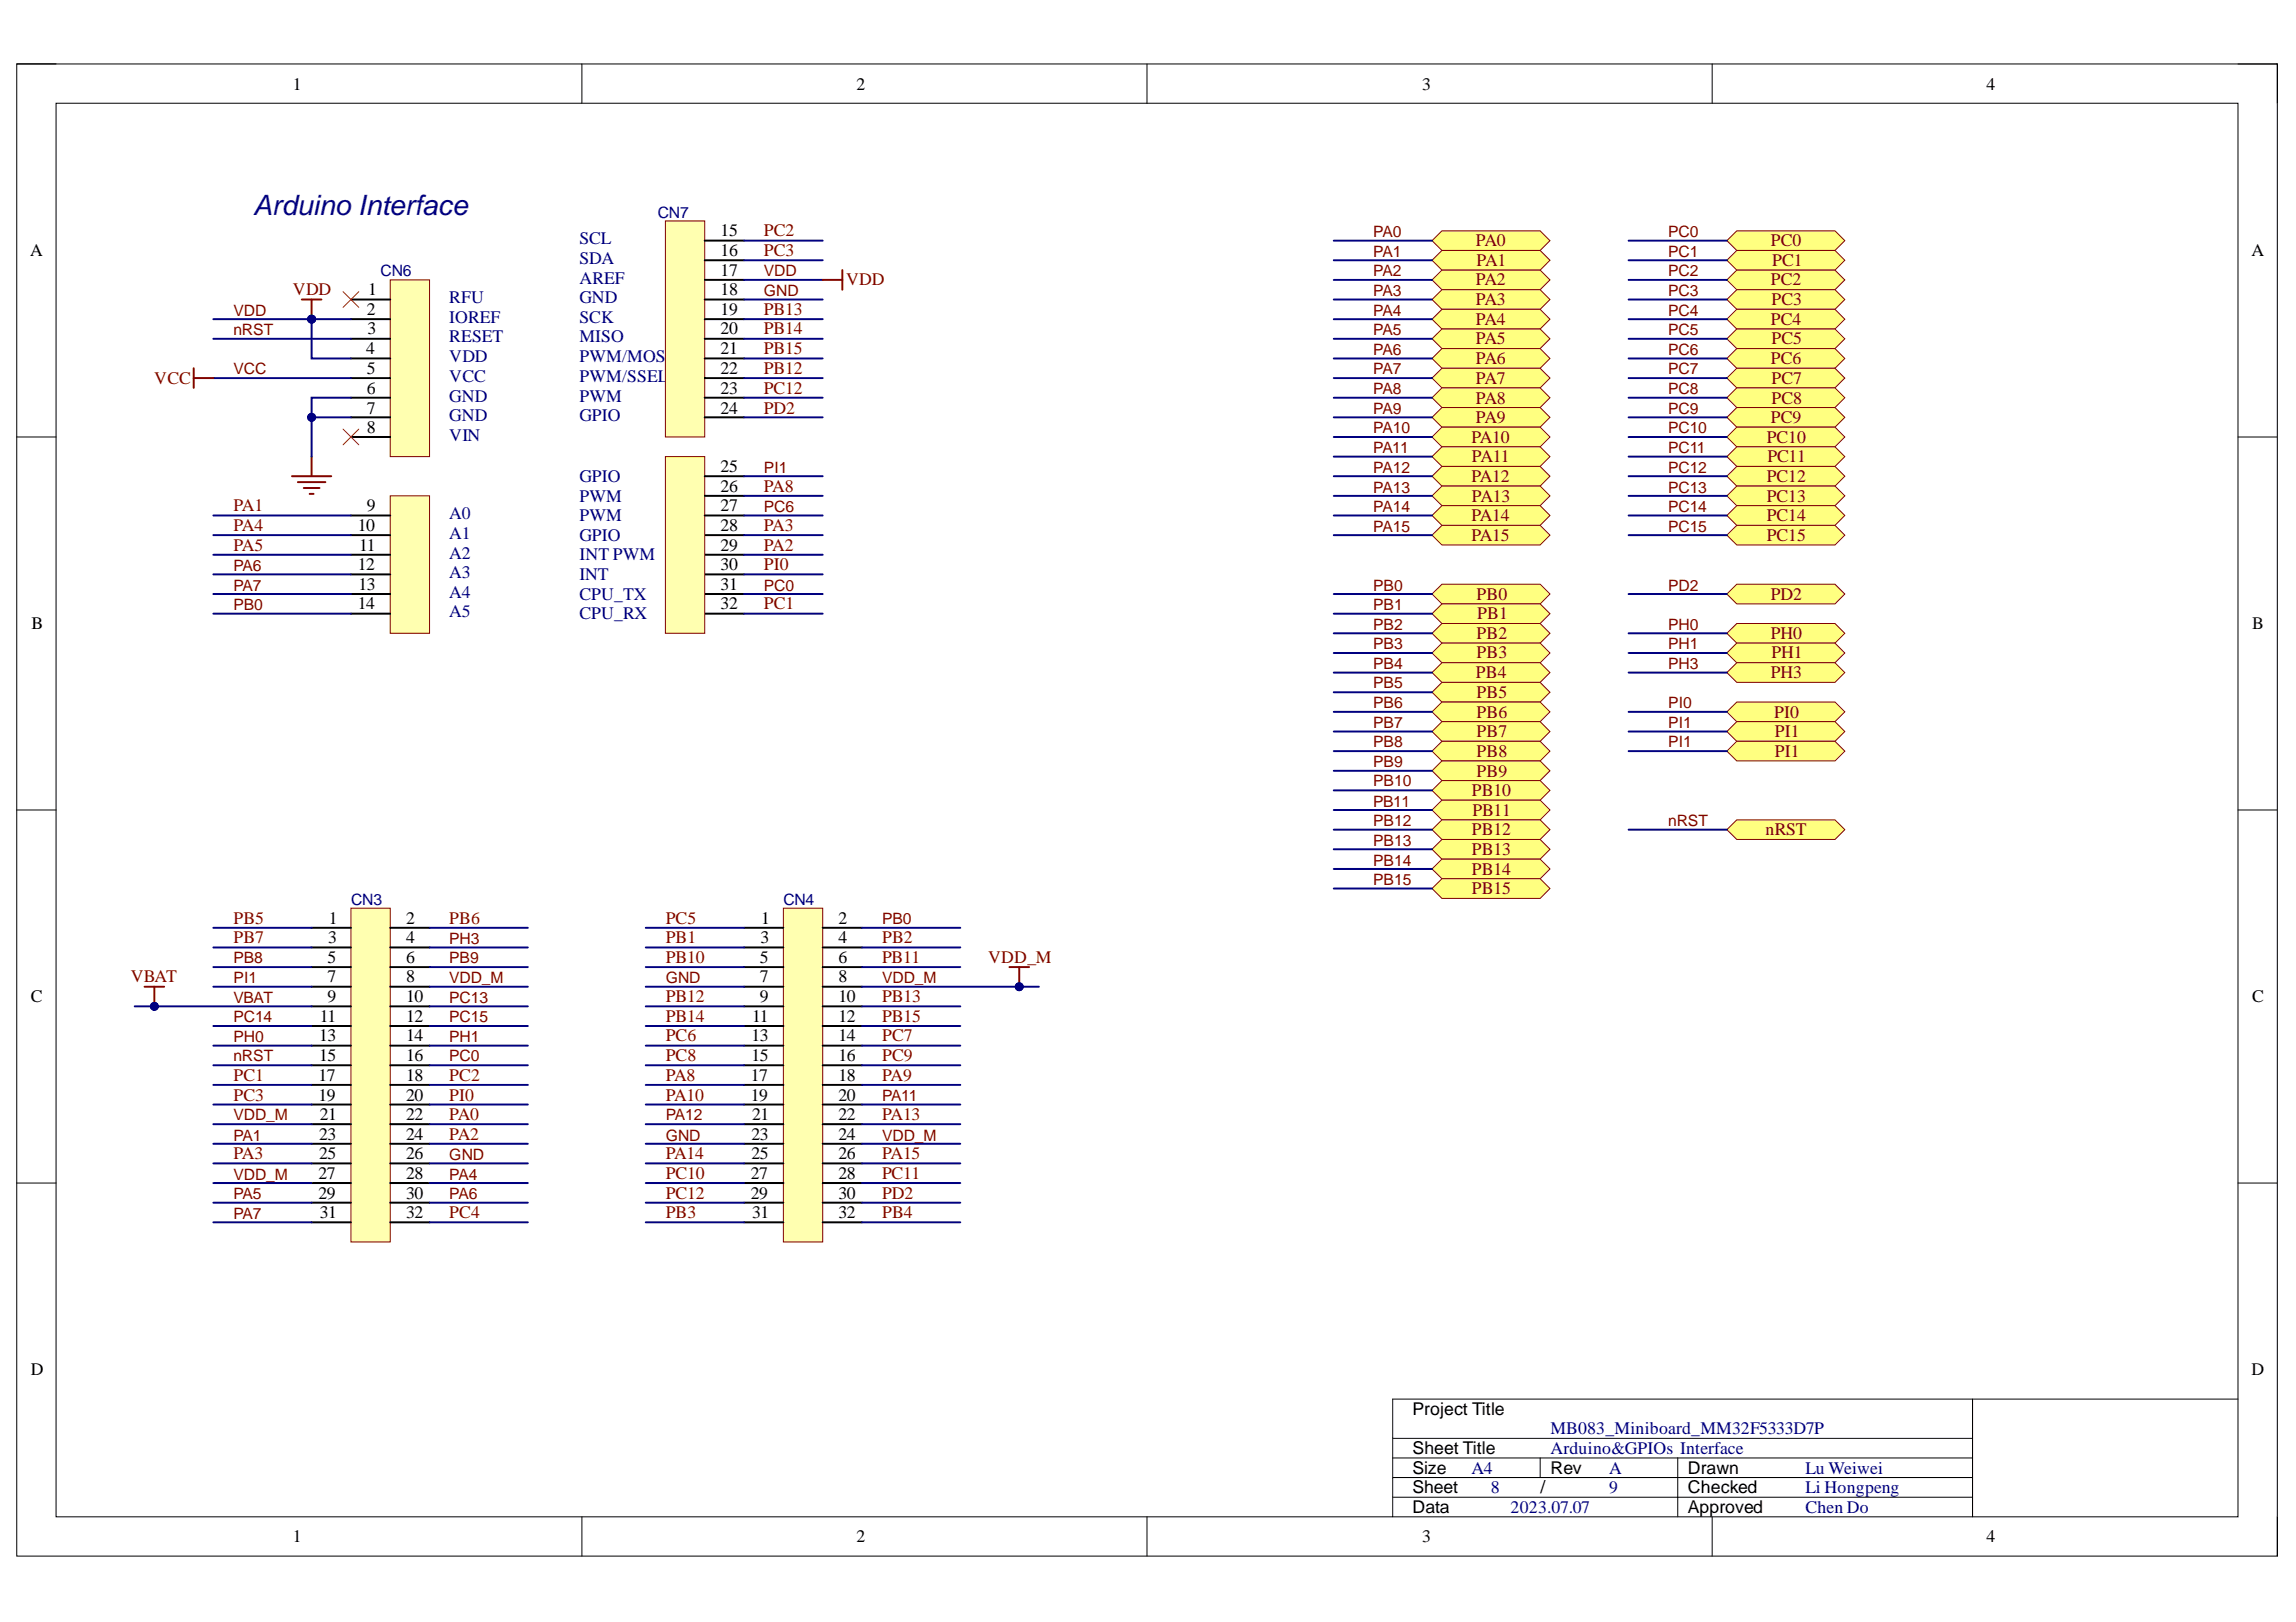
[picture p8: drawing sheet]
<svg xmlns="http://www.w3.org/2000/svg" width="297mm" height="210mm" viewBox="0 0 297 210" stroke-linecap="round" stroke-linejoin="round" font-family="sans-serif">
<defs><g id="words">
<text font-size="3.6" fill="#11037f" x="32.7" y="27.8">Arduino Interface</text>
<g font-size="2.3">
<text x="37.9" y="11.6">1</text>
<text x="110.8" y="11.6">2</text>
<text x="184" y="11.6">3</text>
<text x="257" y="11.6">4</text>
<text x="3.9" y="33.1">A</text>
<text x="93.2" y="35.7">17</text>
<text x="93.2" y="33.1">16</text>
<text x="93.2" y="30.6">15</text>
<text x="291.3" y="33.1">A</text>
<text x="47.5" y="40.7">2</text>
<text x="47.6" y="38.2">1</text>
<text x="93.2" y="40.7">19</text>
<text x="93.2" y="38.2">18</text>
<text x="47.4" y="45.8">4</text>
<text x="47.5" y="43.3">3</text>
<text x="93.2" y="45.8">21</text>
<text x="93.2" y="43.3">20</text>
<text x="47.5" y="48.4">5</text>
<text x="47.5" y="51">6</text>
<text x="47.5" y="53.5">7</text>
<text x="93.2" y="53.5">24</text>
<text x="93.2" y="51">23</text>
<text x="93.2" y="48.4">22</text>
<text x="47.5" y="56">8</text>
<text x="93.2" y="63.7">26</text>
<text x="93.2" y="61.1">25</text>
<text x="46.3" y="68.7">10</text>
<text x="46.4" y="71.3">11</text>
<text x="47.5" y="66.2">9</text>
<text x="93.2" y="71.3">29</text>
<text x="93.2" y="68.7">28</text>
<text x="93.2" y="66.2">27</text>
<text x="46.3" y="73.8">12</text>
<text x="46.4" y="76.3">13</text>
<text x="93.2" y="76.3">31</text>
<text x="93.2" y="73.8">30</text>
<text x="4.1" y="81.4">B</text>
<text x="46.3" y="78.9">14</text>
<text x="93.2" y="78.9">32</text>
<text x="291.4" y="81.4">B</text>
<text x="42.6" y="119.5">1</text>
<text x="52.5" y="119.5">2</text>
<text x="98.5" y="119.5">1</text>
<text x="108.5" y="119.5">2</text>
<text x="42.4" y="124.6">5</text>
<text x="42.5" y="122.1">3</text>
<text x="52.5" y="122.1">4</text>
<text x="52.5" y="124.6">6</text>
<text x="98.3" y="124.6">5</text>
<text x="98.4" y="122.1">3</text>
<text x="108.5" y="122.1">4</text>
<text x="108.5" y="124.6">6</text>
<text x="4" y="129.7">C</text>
<text x="42.4" y="127.1">7</text>
<text x="42.4" y="129.7">9</text>
<text x="52.5" y="127.1">8</text>
<text x="52.5" y="129.7">10</text>
<text x="98.3" y="127.1">7</text>
<text x="98.3" y="129.7">9</text>
<text x="108.5" y="127.1">8</text>
<text x="108.5" y="129.7">10</text>
<text x="291.4" y="129.7">C</text>
<text x="41.3" y="134.7">13</text>
<text x="41.3" y="137.4">15</text>
<text x="41.4" y="132.2">11</text>
<text x="52.5" y="132.2">12</text>
<text x="52.5" y="134.7">14</text>
<text x="52.5" y="137.4">16</text>
<text x="97.2" y="134.7">13</text>
<text x="97.2" y="137.4">15</text>
<text x="97.3" y="132.2">11</text>
<text x="108.5" y="132.2">12</text>
<text x="108.5" y="134.7">14</text>
<text x="108.5" y="137.4">16</text>
<text x="41.2" y="139.9">17</text>
<text x="41.2" y="142.4">19</text>
<text x="52.5" y="139.9">18</text>
<text x="52.5" y="142.4">20</text>
<text x="97.1" y="139.9">17</text>
<text x="97.1" y="142.4">19</text>
<text x="108.5" y="139.9">18</text>
<text x="108.5" y="142.4">20</text>
<text x="41.3" y="147.5">23</text>
<text x="41.4" y="145">21</text>
<text x="52.5" y="145">22</text>
<text x="52.5" y="147.5">24</text>
<text x="97.2" y="147.5">23</text>
<text x="97.3" y="145">21</text>
<text x="108.5" y="145">22</text>
<text x="108.5" y="147.5">24</text>
<text x="41.2" y="152.6">27</text>
<text x="41.2" y="155.1">29</text>
<text x="41.3" y="150">25</text>
<text x="52.5" y="150">26</text>
<text x="52.5" y="152.6">28</text>
<text x="52.5" y="155.1">30</text>
<text x="97.1" y="152.6">27</text>
<text x="97.1" y="155.1">29</text>
<text x="97.2" y="150">25</text>
<text x="108.5" y="150">26</text>
<text x="108.5" y="152.6">28</text>
<text x="108.5" y="155.1">30</text>
<text x="41.4" y="157.7">31</text>
<text x="52.5" y="157.7">32</text>
<text x="97.3" y="157.7">31</text>
<text x="108.5" y="157.7">32</text>
<text x="4" y="177.9">D</text>
<text x="291.3" y="177.9">D</text>
<text x="182.7" y="183.1">Project Title</text>
<text x="182.7" y="188.2">Sheet Title</text>
<text x="182.7" y="190.7">Size</text>
<text x="200.6" y="190.7">Rev</text>
<text x="218.4" y="190.7">Drawn</text>
<text x="182.7" y="193.2">Sheet</text>
<text x="182.7" y="195.8">Data</text>
<text x="199.3" y="193.2">/</text>
<text x="218.4" y="195.8">Approved</text>
<text x="218.4" y="193.2">Checked</text>
<text x="37.9" y="199.6">1</text>
<text x="110.8" y="199.6">2</text>
<text x="184" y="199.6">3</text>
<text x="257" y="199.6">4</text>
</g>
<g font-size="2.3" fill="#000080">
<text x="75" y="34.2">SDA</text>
<text x="75" y="31.6">SCL</text>
<text x="58.1" y="39.2">RFU</text>
<text x="58.1" y="41.8">IOREF</text>
<text x="75" y="41.8">SCK</text>
<text x="75" y="39.2">GND</text>
<text x="75" y="36.7">AREF</text>
<text x="58.1" y="44.3">RESET</text>
<text x="58.1" y="46.8">VDD</text>
<text x="75" y="46.8">PWM/MOSI</text>
<text x="75" y="44.3">MISO</text>
<text x="58.1" y="49.5">VCC</text>
<text x="58.1" y="52">GND</text>
<text x="75" y="52">PWM</text>
<text x="75" y="49.5">PWM/SSEL</text>
<text x="58.1" y="54.5">GND</text>
<text x="58.1" y="57.1">VIN</text>
<text x="75" y="54.5">GPIO</text>
<text x="75" y="64.9">PWM</text>
<text x="75" y="62.4">GPIO</text>
<text x="58.1" y="67.2">A0</text>
<text x="58.1" y="69.7">A1</text>
<text x="75" y="67.5">PWM</text>
<text x="75" y="70">GPIO</text>
<text x="58.1" y="72.3">A2</text>
<text x="58.1" y="74.8">A3</text>
<text x="58.1" y="77.3">A4</text>
<text x="75" y="77.6">CPU_TX</text>
<text x="75" y="75.1">INT</text>
<text x="75" y="72.5">INT PWM</text>
<text x="58.1" y="79.9">A5</text>
<text x="75" y="80.1">CPU_RX</text>
<text x="200.6" y="185.6">MB083_Miniboard_MM32F5333D7P</text>
<text x="190.4" y="190.7">A4</text>
<text x="200.6" y="188.2">Arduino&amp;GPIOs Interface</text>
<text x="208.2" y="190.7">A</text>
<text x="233.6" y="190.7">Lu Weiwei</text>
<text x="192.9" y="193.2">8</text>
<text x="195.4" y="195.8">2023.07.07</text>
<text x="208.2" y="193.2">9</text>
<text x="233.6" y="193.2">Li Hongpeng</text>
<text x="233.6" y="195.8">Chen Do</text>
</g>
<g font-size="2.3" fill="#800000">
<text x="98.8" y="30.6">PC2</text>
<text x="98.8" y="33.1">PC3</text>
<text x="190.9" y="31.9">PA0</text>
<text x="191" y="34.4">PA1</text>
<text x="229.1" y="31.9">PC0</text>
<text x="229.3" y="34.4">PC1</text>
<text x="37.9" y="38.2">VDD</text>
<text x="98.8" y="40.7">PB13</text>
<text x="109.5" y="36.9">VDD</text>
<text x="190.9" y="36.9">PA2</text>
<text x="190.9" y="39.5">PA3</text>
<text x="229.1" y="36.9">PC2</text>
<text x="229.2" y="39.5">PC3</text>
<text x="98.8" y="43.3">PB14</text>
<text x="98.8" y="45.8">PB15</text>
<text x="190.9" y="42">PA4</text>
<text x="190.9" y="44.6">PA5</text>
<text x="190.9" y="47.1">PA6</text>
<text x="229.1" y="42">PC4</text>
<text x="229.1" y="47.1">PC6</text>
<text x="229.2" y="44.6">PC5</text>
<text x="20" y="49.7">VCC</text>
<text x="98.8" y="48.4">PB12</text>
<text x="98.8" y="51">PC12</text>
<text x="98.8" y="53.5">PD2</text>
<text x="190.9" y="49.7">PA7</text>
<text x="190.9" y="52.2">PA8</text>
<text x="229.2" y="49.7">PC7</text>
<text x="229.2" y="52.2">PC8</text>
<text x="190.4" y="57.3">PA10</text>
<text x="190.4" y="59.9">PA11</text>
<text x="190.9" y="54.8">PA9</text>
<text x="228.6" y="57.3">PC10</text>
<text x="228.7" y="59.9">PC11</text>
<text x="229.1" y="54.8">PC9</text>
<text x="98.8" y="63.7">PA8</text>
<text x="190.4" y="62.4">PA12</text>
<text x="190.4" y="64.9">PA13</text>
<text x="228.6" y="62.4">PC12</text>
<text x="228.6" y="64.9">PC13</text>
<text x="30.2" y="66.2">PA1</text>
<text x="30.2" y="68.7">PA4</text>
<text x="30.2" y="71.3">PA5</text>
<text x="98.8" y="71.3">PA2</text>
<text x="98.8" y="68.7">PA3</text>
<text x="190.4" y="67.5">PA14</text>
<text x="190.4" y="70">PA15</text>
<text x="228.6" y="67.5">PC14</text>
<text x="228.6" y="70">PC15</text>
<text x="98.8" y="73.8">PI0</text>
<text x="191" y="77.6">PB0</text>
<text x="229.1" y="77.6">PD2</text>
<text x="98.8" y="78.9">PC1</text>
<text x="191" y="82.7">PB2</text>
<text x="191.1" y="80.1">PB1</text>
<text x="229.1" y="82.7">PH0</text>
<text x="190.9" y="87.7">PB4</text>
<text x="191" y="85.2">PB3</text>
<text x="229.1" y="87.7">PH3</text>
<text x="229.2" y="85.2">PH1</text>
<text x="191" y="90.3">PB5</text>
<text x="191" y="92.9">PB6</text>
<text x="191" y="95.4">PB7</text>
<text x="229.5" y="92.9">PI0</text>
<text x="229.6" y="95.4">PI1</text>
<text x="191" y="98">PB8</text>
<text x="191" y="100.5">PB9</text>
<text x="229.6" y="98">PI1</text>
<text x="190.4" y="103">PB10</text>
<text x="190.5" y="105.6">PB11</text>
<text x="190.4" y="108.1">PB12</text>
<text x="190.4" y="110.7">PB13</text>
<text x="190.4" y="113.2">PB14</text>
<text x="228.4" y="108.1">nRST</text>
<text x="30.2" y="119.5">PB5</text>
<text x="58.1" y="119.5">PB6</text>
<text x="86.1" y="119.5">PC5</text>
<text x="190.4" y="115.7">PB15</text>
<text x="30.2" y="122.1">PB7</text>
<text x="86.1" y="122.1">PB1</text>
<text x="86.1" y="124.6">PB10</text>
<text x="114.1" y="122.1">PB2</text>
<text x="114.1" y="124.6">PB11</text>
<text x="127.8" y="124.6">VDD_M</text>
<text x="16.9" y="127.1">VBAT</text>
<text x="86.1" y="129.7">PB12</text>
<text x="114.1" y="129.7">PB13</text>
<text x="86.1" y="132.2">PB14</text>
<text x="86.1" y="134.7">PC6</text>
<text x="86.1" y="137.4">PC8</text>
<text x="114.1" y="132.2">PB15</text>
<text x="114.1" y="134.7">PC7</text>
<text x="114.1" y="137.4">PC9</text>
<text x="30.2" y="139.9">PC1</text>
<text x="30.2" y="142.4">PC3</text>
<text x="58.1" y="139.9">PC2</text>
<text x="58.1" y="142.4">PI0</text>
<text x="86.1" y="139.9">PA8</text>
<text x="86.1" y="142.4">PA10</text>
<text x="114.1" y="139.9">PA9</text>
<text x="58.1" y="147.5">PA2</text>
<text x="58.1" y="145">PA0</text>
<text x="114.1" y="145">PA13</text>
<text x="30.2" y="150">PA3</text>
<text x="86.1" y="150">PA14</text>
<text x="86.1" y="152.6">PC10</text>
<text x="86.1" y="155.1">PC12</text>
<text x="114.1" y="150">PA15</text>
<text x="114.1" y="152.6">PC11</text>
<text x="114.1" y="155.1">PD2</text>
<text x="58.1" y="157.7">PC4</text>
<text x="86.1" y="157.7">PB3</text>
<text x="114.1" y="157.7">PB4</text>
</g>
<g font-size="2" fill="#000080">
<text x="85.1" y="28.2">CN7</text>
<text x="49.2" y="35.8">CN6</text>
<text x="45.4" y="117.1">CN3</text>
<text x="101.4" y="117.1">CN4</text>
</g>
<g font-size="2" fill="#800000">
<text x="98.8" y="35.8">VDD</text>
<text x="177.7" y="35.8">PA2</text>
<text x="177.7" y="33.2">PA1</text>
<text x="177.7" y="30.7">PA0</text>
<text x="215.8" y="35.8">PC2</text>
<text x="215.8" y="33.2">PC1</text>
<text x="215.8" y="30.7">PC0</text>
<text x="30.2" y="40.8">VDD</text>
<text x="98.8" y="38.3">GND</text>
<text x="177.7" y="38.3">PA3</text>
<text x="177.7" y="40.8">PA4</text>
<text x="215.8" y="38.3">PC3</text>
<text x="215.8" y="40.8">PC4</text>
<text x="30.2" y="43.4">nRST</text>
<text x="177.7" y="43.4">PA5</text>
<text x="177.7" y="45.9">PA6</text>
<text x="215.8" y="43.4">PC5</text>
<text x="215.8" y="45.9">PC6</text>
<text x="30.2" y="48.4">VCC</text>
<text x="177.7" y="48.4">PA7</text>
<text x="177.7" y="51">PA8</text>
<text x="177.7" y="53.5">PA9</text>
<text x="215.8" y="48.4">PC7</text>
<text x="215.8" y="51">PC8</text>
<text x="215.8" y="53.5">PC9</text>
<text x="177.7" y="58.6">PA11</text>
<text x="177.7" y="56">PA10</text>
<text x="215.8" y="58.6">PC11</text>
<text x="215.8" y="56">PC10</text>
<text x="98.8" y="61.2">PI1</text>
<text x="177.7" y="61.2">PA12</text>
<text x="177.7" y="63.7">PA13</text>
<text x="215.8" y="61.2">PC12</text>
<text x="215.8" y="63.7">PC13</text>
<text x="98.8" y="66.3">PC6</text>
<text x="177.7" y="66.3">PA14</text>
<text x="177.7" y="68.8">PA15</text>
<text x="215.8" y="66.3">PC14</text>
<text x="215.8" y="68.8">PC15</text>
<text x="30.2" y="73.9">PA6</text>
<text x="30.2" y="76.4">PA7</text>
<text x="98.8" y="76.4">PC0</text>
<text x="177.7" y="76.4">PB0</text>
<text x="215.8" y="76.4">PD2</text>
<text x="30.2" y="79">PB0</text>
<text x="177.7" y="81.5">PB2</text>
<text x="177.7" y="79">PB1</text>
<text x="215.8" y="81.5">PH0</text>
<text x="177.7" y="84">PB3</text>
<text x="177.7" y="86.6">PB4</text>
<text x="177.7" y="89.1">PB5</text>
<text x="215.8" y="84">PH1</text>
<text x="215.8" y="86.6">PH3</text>
<text x="177.7" y="91.6">PB6</text>
<text x="177.7" y="94.2">PB7</text>
<text x="215.8" y="91.6">PI0</text>
<text x="215.8" y="94.2">PI1</text>
<text x="177.7" y="96.7">PB8</text>
<text x="177.7" y="101.8">PB10</text>
<text x="177.7" y="99.2">PB9</text>
<text x="215.8" y="96.7">PI1</text>
<text x="177.7" y="106.9">PB12</text>
<text x="177.7" y="104.4">PB11</text>
<text x="215.8" y="106.9">nRST</text>
<text x="177.7" y="109.5">PB13</text>
<text x="177.7" y="112">PB14</text>
<text x="114.1" y="119.6">PB0</text>
<text x="177.7" y="114.5">PB15</text>
<text x="30.2" y="124.7">PB8</text>
<text x="58.1" y="122.1">PH3</text>
<text x="58.1" y="124.7">PB9</text>
<text x="30.2" y="129.8">VBAT</text>
<text x="30.2" y="127.2">PI1</text>
<text x="58.1" y="129.8">PC13</text>
<text x="58.1" y="127.2">VDD_M</text>
<text x="86.1" y="127.2">GND</text>
<text x="114.1" y="127.2">VDD_M</text>
<text x="30.2" y="137.4">nRST</text>
<text x="30.2" y="134.8">PH0</text>
<text x="30.2" y="132.3">PC14</text>
<text x="58.1" y="134.8">PH1</text>
<text x="58.1" y="137.4">PC0</text>
<text x="58.1" y="132.3">PC15</text>
<text x="114.1" y="142.4">PA11</text>
<text x="30.2" y="147.6">PA1</text>
<text x="30.2" y="145">VDD_M</text>
<text x="86.1" y="147.6">GND</text>
<text x="86.1" y="145">PA12</text>
<text x="114.1" y="147.6">VDD_M</text>
<text x="30.2" y="155.2">PA5</text>
<text x="30.2" y="152.7">VDD_M</text>
<text x="58.1" y="152.7">PA4</text>
<text x="58.1" y="155.2">PA6</text>
<text x="58.1" y="150.1">GND</text>
<text x="30.2" y="157.7">PA7</text>
</g>
</g></defs>
<path d="M2.2 8.3h292.4v193.1h-292.4z" fill="none" stroke="#000" stroke-width=".13"/>
<path d="M7.3 13.4h282.2v182.9h-282.2z" fill-rule="evenodd" fill="#fff"/>
<g fill="none" stroke="#000" stroke-width=".13">
<path d="M2.2 8.3h5.1M7.3 13.4h282.2v182.9h-282.2zM75.3 8.3v5.1M148.4 8.3v5.1M221.5 8.3v5.1M289.5 8.3h5.1v5.1M2.2 56.5h5.1M289.5 56.6h5.1M2.2 104.8h5.1M289.5 104.8h5.1M2.2 153.1h5.1M289.5 153.1h5.1"/>
<path d="M75.3 196.3v5.1M148.4 196.3v5.1M180.2 193.8h75M180.2 188.7h75M180.2 191.2h75M180.2 186.1h75M199.3 188.7v2.5M217.1 188.7v7.6M221.5 196.3v5.1M255.2 181.1v15.2M289.5 181.1h-109.3v15.2M294.6 196.3v5.1"/>
</g>
<path d="M185.3 31.1l1.2-1.2h12.8l1.2 1.2-1.2 1.3h-12.8z" fill-rule="evenodd" fill="#ffff80"/>
<path d="M185.3 31.1l1.2-1.2h12.8l1.2 1.2-1.2 1.3h-12.8z" fill="none" stroke="#800000" stroke-width=".13"/>
<path d="M185.3 33.7l1.2-1.3h12.8l1.2 1.3-1.2 1.3h-12.8z" fill-rule="evenodd" fill="#ffff80"/>
<path d="M185.3 33.7l1.2-1.3h12.8l1.2 1.3-1.2 1.3h-12.8z" fill="none" stroke="#800000" stroke-width=".13"/>
<path d="M185.3 36.2l1.2-1.2h12.8l1.2 1.2-1.2 1.3h-12.8z" fill-rule="evenodd" fill="#ffff80"/>
<path d="M185.3 36.2l1.2-1.2h12.8l1.2 1.2-1.2 1.3h-12.8z" fill="none" stroke="#800000" stroke-width=".13"/>
<path d="M185.3 38.8l1.2-1.3h12.8l1.2 1.3-1.2 1.2h-12.8z" fill-rule="evenodd" fill="#ffff80"/>
<path d="M185.3 38.8l1.2-1.3h12.8l1.2 1.3-1.2 1.2h-12.8z" fill="none" stroke="#800000" stroke-width=".13"/>
<path d="M185.3 41.3l1.2-1.3h12.8l1.2 1.3-1.2 1.3h-12.8z" fill-rule="evenodd" fill="#ffff80"/>
<path d="M185.3 41.3l1.2-1.3h12.8l1.2 1.3-1.2 1.3h-12.8z" fill="none" stroke="#800000" stroke-width=".13"/>
<path d="M185.3 43.8l1.2-1.2h12.8l1.2 1.2-1.2 1.3h-12.8z" fill-rule="evenodd" fill="#ffff80"/>
<path d="M185.3 43.8l1.2-1.2h12.8l1.2 1.2-1.2 1.3h-12.8z" fill="none" stroke="#800000" stroke-width=".13"/>
<path d="M185.3 46.4l1.2-1.3h12.8l1.2 1.3-1.2 1.3h-12.8z" fill-rule="evenodd" fill="#ffff80"/>
<path d="M185.3 46.4l1.2-1.3h12.8l1.2 1.3-1.2 1.3h-12.8z" fill="none" stroke="#800000" stroke-width=".13"/>
<path d="M185.3 48.9l1.2-1.2h12.8l1.2 1.2-1.2 1.3h-12.8z" fill-rule="evenodd" fill="#ffff80"/>
<path d="M185.3 48.9l1.2-1.2h12.8l1.2 1.2-1.2 1.3h-12.8z" fill="none" stroke="#800000" stroke-width=".13"/>
<path d="M185.3 51.5l1.2-1.3h12.8l1.2 1.3-1.2 1.2h-12.8z" fill-rule="evenodd" fill="#ffff80"/>
<path d="M185.3 51.5l1.2-1.3h12.8l1.2 1.3-1.2 1.2h-12.8z" fill="none" stroke="#800000" stroke-width=".13"/>
<path d="M185.3 54l1.2-1.3h12.8l1.2 1.3-1.2 1.3h-12.8z" fill-rule="evenodd" fill="#ffff80"/>
<path d="M185.3 54l1.2-1.3h12.8l1.2 1.3-1.2 1.3h-12.8z" fill="none" stroke="#800000" stroke-width=".13"/>
<path d="M185.3 56.6l1.2-1.3h12.8l1.2 1.3-1.2 1.2h-12.8z" fill-rule="evenodd" fill="#ffff80"/>
<path d="M185.3 56.6l1.2-1.3h12.8l1.2 1.3-1.2 1.2h-12.8z" fill="none" stroke="#800000" stroke-width=".13"/>
<path d="M185.3 59.1l1.2-1.3h12.8l1.2 1.3-1.2 1.3h-12.8z" fill-rule="evenodd" fill="#ffff80"/>
<path d="M185.3 59.1l1.2-1.3h12.8l1.2 1.3-1.2 1.3h-12.8z" fill="none" stroke="#800000" stroke-width=".13"/>
<path d="M185.3 61.6l1.2-1.2h12.8l1.2 1.2-1.2 1.3h-12.8z" fill-rule="evenodd" fill="#ffff80"/>
<path d="M185.3 61.6l1.2-1.2h12.8l1.2 1.2-1.2 1.3h-12.8z" fill="none" stroke="#800000" stroke-width=".13"/>
<path d="M185.3 64.2l1.2-1.3h12.8l1.2 1.3-1.2 1.2h-12.8z" fill-rule="evenodd" fill="#ffff80"/>
<path d="M185.3 64.2l1.2-1.3h12.8l1.2 1.3-1.2 1.2h-12.8z" fill="none" stroke="#800000" stroke-width=".13"/>
<path d="M185.3 66.7l1.2-1.3h12.8l1.2 1.3-1.2 1.3h-12.8z" fill-rule="evenodd" fill="#ffff80"/>
<path d="M185.3 66.7l1.2-1.3h12.8l1.2 1.3-1.2 1.3h-12.8z" fill="none" stroke="#800000" stroke-width=".13"/>
<path d="M185.3 69.3l1.2-1.3h12.8l1.2 1.3-1.2 1.2h-12.8z" fill-rule="evenodd" fill="#ffff80"/>
<path d="M185.3 69.3l1.2-1.3h12.8l1.2 1.3-1.2 1.2h-12.8z" fill="none" stroke="#800000" stroke-width=".13"/>
<path d="M185.3 76.9l1.2-1.3h12.8l1.2 1.3-1.2 1.3h-12.8z" fill-rule="evenodd" fill="#ffff80"/>
<path d="M185.3 76.9l1.2-1.3h12.8l1.2 1.3-1.2 1.3h-12.8z" fill="none" stroke="#800000" stroke-width=".13"/>
<path d="M185.3 79.4l1.2-1.2h12.8l1.2 1.2-1.2 1.3h-12.8z" fill-rule="evenodd" fill="#ffff80"/>
<path d="M185.3 79.4l1.2-1.2h12.8l1.2 1.2-1.2 1.3h-12.8z" fill="none" stroke="#800000" stroke-width=".13"/>
<path d="M185.3 82l1.2-1.3h12.8l1.2 1.3-1.2 1.2h-12.8z" fill-rule="evenodd" fill="#ffff80"/>
<path d="M185.3 82l1.2-1.3h12.8l1.2 1.3-1.2 1.2h-12.8z" fill="none" stroke="#800000" stroke-width=".13"/>
<path d="M185.3 84.5l1.2-1.3h12.8l1.2 1.3-1.2 1.3h-12.8z" fill-rule="evenodd" fill="#ffff80"/>
<path d="M185.3 84.5l1.2-1.3h12.8l1.2 1.3-1.2 1.3h-12.8z" fill="none" stroke="#800000" stroke-width=".13"/>
<path d="M185.3 87l1.2-1.2h12.8l1.2 1.2-1.2 1.3h-12.8z" fill-rule="evenodd" fill="#ffff80"/>
<path d="M185.3 87l1.2-1.2h12.8l1.2 1.2-1.2 1.3h-12.8z" fill="none" stroke="#800000" stroke-width=".13"/>
<path d="M185.3 89.6l1.2-1.3h12.8l1.2 1.3-1.2 1.3h-12.8z" fill-rule="evenodd" fill="#ffff80"/>
<path d="M185.3 89.6l1.2-1.3h12.8l1.2 1.3-1.2 1.3h-12.8z" fill="none" stroke="#800000" stroke-width=".13"/>
<path d="M185.3 92.1l1.2-1.2h12.8l1.2 1.2-1.2 1.3h-12.8z" fill-rule="evenodd" fill="#ffff80"/>
<path d="M185.3 92.1l1.2-1.2h12.8l1.2 1.2-1.2 1.3h-12.8z" fill="none" stroke="#800000" stroke-width=".13"/>
<path d="M185.3 94.7l1.2-1.3h12.8l1.2 1.3-1.2 1.2h-12.8z" fill-rule="evenodd" fill="#ffff80"/>
<path d="M185.3 94.7l1.2-1.3h12.8l1.2 1.3-1.2 1.2h-12.8z" fill="none" stroke="#800000" stroke-width=".13"/>
<path d="M185.3 97.2l1.2-1.3h12.8l1.2 1.3-1.2 1.3h-12.8z" fill-rule="evenodd" fill="#ffff80"/>
<path d="M185.3 97.2l1.2-1.3h12.8l1.2 1.3-1.2 1.3h-12.8z" fill="none" stroke="#800000" stroke-width=".13"/>
<path d="M185.3 99.7l1.2-1.2h12.8l1.2 1.2-1.2 1.3h-12.8z" fill-rule="evenodd" fill="#ffff80"/>
<path d="M185.3 99.7l1.2-1.2h12.8l1.2 1.2-1.2 1.3h-12.8z" fill="none" stroke="#800000" stroke-width=".13"/>
<path d="M185.3 102.3l1.2-1.3h12.8l1.2 1.3-1.2 1.3h-12.8z" fill-rule="evenodd" fill="#ffff80"/>
<path d="M185.3 102.3l1.2-1.3h12.8l1.2 1.3-1.2 1.3h-12.8z" fill="none" stroke="#800000" stroke-width=".13"/>
<path d="M185.3 104.8l1.2-1.2h12.8l1.2 1.2-1.2 1.3h-12.8z" fill-rule="evenodd" fill="#ffff80"/>
<path d="M185.3 104.8l1.2-1.2h12.8l1.2 1.2-1.2 1.3h-12.8z" fill="none" stroke="#800000" stroke-width=".13"/>
<path d="M185.3 107.4l1.2-1.3h12.8l1.2 1.3-1.2 1.2h-12.8z" fill-rule="evenodd" fill="#ffff80"/>
<path d="M185.3 107.4l1.2-1.3h12.8l1.2 1.3-1.2 1.2h-12.8z" fill="none" stroke="#800000" stroke-width=".13"/>
<path d="M185.3 109.9l1.2-1.3h12.8l1.2 1.3-1.2 1.3h-12.8z" fill-rule="evenodd" fill="#ffff80"/>
<path d="M185.3 109.9l1.2-1.3h12.8l1.2 1.3-1.2 1.3h-12.8z" fill="none" stroke="#800000" stroke-width=".13"/>
<path d="M185.3 112.4l1.2-1.2h12.8l1.2 1.2-1.2 1.3h-12.8z" fill-rule="evenodd" fill="#ffff80"/>
<path d="M185.3 112.4l1.2-1.2h12.8l1.2 1.2-1.2 1.3h-12.8z" fill="none" stroke="#800000" stroke-width=".13"/>
<path d="M185.3 115l1.2-1.3h12.8l1.2 1.3-1.2 1.3h-12.8z" fill-rule="evenodd" fill="#ffff80"/>
<path d="M185.3 115l1.2-1.3h12.8l1.2 1.3-1.2 1.3h-12.8z" fill="none" stroke="#800000" stroke-width=".13"/>
<path d="M223.4 31.1l1.3-1.2h12.7l1.3 1.2-1.3 1.3h-12.7z" fill-rule="evenodd" fill="#ffff80"/>
<path d="M223.4 31.1l1.3-1.2h12.7l1.3 1.2-1.3 1.3h-12.7z" fill="none" stroke="#800000" stroke-width=".13"/>
<path d="M223.4 33.7l1.3-1.3h12.7l1.3 1.3-1.3 1.3h-12.7z" fill-rule="evenodd" fill="#ffff80"/>
<path d="M223.4 33.7l1.3-1.3h12.7l1.3 1.3-1.3 1.3h-12.7z" fill="none" stroke="#800000" stroke-width=".13"/>
<path d="M223.4 36.2l1.3-1.2h12.7l1.3 1.2-1.3 1.3h-12.7z" fill-rule="evenodd" fill="#ffff80"/>
<path d="M223.4 36.2l1.3-1.2h12.7l1.3 1.2-1.3 1.3h-12.7z" fill="none" stroke="#800000" stroke-width=".13"/>
<path d="M223.4 38.8l1.3-1.3h12.7l1.3 1.3-1.3 1.2h-12.7z" fill-rule="evenodd" fill="#ffff80"/>
<path d="M223.4 38.8l1.3-1.3h12.7l1.3 1.3-1.3 1.2h-12.7z" fill="none" stroke="#800000" stroke-width=".13"/>
<path d="M223.4 41.3l1.3-1.3h12.7l1.3 1.3-1.3 1.3h-12.7z" fill-rule="evenodd" fill="#ffff80"/>
<path d="M223.4 41.3l1.3-1.3h12.7l1.3 1.3-1.3 1.3h-12.7z" fill="none" stroke="#800000" stroke-width=".13"/>
<path d="M223.4 43.8l1.3-1.2h12.7l1.3 1.2-1.3 1.3h-12.7z" fill-rule="evenodd" fill="#ffff80"/>
<path d="M223.4 43.8l1.3-1.2h12.7l1.3 1.2-1.3 1.3h-12.7z" fill="none" stroke="#800000" stroke-width=".13"/>
<path d="M223.4 46.4l1.3-1.3h12.7l1.3 1.3-1.3 1.3h-12.7z" fill-rule="evenodd" fill="#ffff80"/>
<path d="M223.4 46.4l1.3-1.3h12.7l1.3 1.3-1.3 1.3h-12.7z" fill="none" stroke="#800000" stroke-width=".13"/>
<path d="M223.4 48.9l1.3-1.2h12.7l1.3 1.2-1.3 1.3h-12.7z" fill-rule="evenodd" fill="#ffff80"/>
<path d="M223.4 48.9l1.3-1.2h12.7l1.3 1.2-1.3 1.3h-12.7z" fill="none" stroke="#800000" stroke-width=".13"/>
<path d="M223.4 51.5l1.3-1.3h12.7l1.3 1.3-1.3 1.2h-12.7z" fill-rule="evenodd" fill="#ffff80"/>
<path d="M223.4 51.5l1.3-1.3h12.7l1.3 1.3-1.3 1.2h-12.7z" fill="none" stroke="#800000" stroke-width=".13"/>
<path d="M223.4 54l1.3-1.3h12.7l1.3 1.3-1.3 1.3h-12.7z" fill-rule="evenodd" fill="#ffff80"/>
<path d="M223.4 54l1.3-1.3h12.7l1.3 1.3-1.3 1.3h-12.7z" fill="none" stroke="#800000" stroke-width=".13"/>
<path d="M223.4 56.6l1.3-1.3h12.7l1.3 1.3-1.3 1.2h-12.7z" fill-rule="evenodd" fill="#ffff80"/>
<path d="M223.4 56.6l1.3-1.3h12.7l1.3 1.3-1.3 1.2h-12.7z" fill="none" stroke="#800000" stroke-width=".13"/>
<path d="M223.4 59.1l1.3-1.3h12.7l1.3 1.3-1.3 1.3h-12.7z" fill-rule="evenodd" fill="#ffff80"/>
<path d="M223.4 59.1l1.3-1.3h12.7l1.3 1.3-1.3 1.3h-12.7z" fill="none" stroke="#800000" stroke-width=".13"/>
<path d="M223.4 61.6l1.3-1.2h12.7l1.3 1.2-1.3 1.3h-12.7z" fill-rule="evenodd" fill="#ffff80"/>
<path d="M223.4 61.6l1.3-1.2h12.7l1.3 1.2-1.3 1.3h-12.7z" fill="none" stroke="#800000" stroke-width=".13"/>
<path d="M223.4 64.2l1.3-1.3h12.7l1.3 1.3-1.3 1.2h-12.7z" fill-rule="evenodd" fill="#ffff80"/>
<path d="M223.4 64.2l1.3-1.3h12.7l1.3 1.3-1.3 1.2h-12.7z" fill="none" stroke="#800000" stroke-width=".13"/>
<path d="M223.4 66.7l1.3-1.3h12.7l1.3 1.3-1.3 1.3h-12.7z" fill-rule="evenodd" fill="#ffff80"/>
<path d="M223.4 66.7l1.3-1.3h12.7l1.3 1.3-1.3 1.3h-12.7z" fill="none" stroke="#800000" stroke-width=".13"/>
<path d="M223.4 69.3l1.3-1.3h12.7l1.3 1.3-1.3 1.2h-12.7z" fill-rule="evenodd" fill="#ffff80"/>
<path d="M223.4 69.3l1.3-1.3h12.7l1.3 1.3-1.3 1.2h-12.7z" fill="none" stroke="#800000" stroke-width=".13"/>
<path d="M40.3 59.1v2.5M37.8 61.6h5.1M38.5 62.4h3.6M39.3 63.2h2M40.1 63.9h.5" fill="none" stroke="#800000" stroke-width=".25"/>
<path d="M50.5 36.2h5.1v22.9h-5.1z" fill-rule="evenodd" fill="#ffffb0"/>
<path d="M50.5 36.2h5.1v22.9h-5.1z" fill="none" stroke="#800000" stroke-width=".13"/>
<path d="M50.5 64.2h5.1v17.8h-5.1z" fill-rule="evenodd" fill="#ffffb0"/>
<path d="M50.5 64.2h5.1v17.8h-5.1z" fill="none" stroke="#800000" stroke-width=".13"/>
<g fill="none" stroke="#000" stroke-width=".25">
<path d="M45.4 38.8h5.1M45.4 41.3h5.1M45.4 43.8h5.1M45.4 46.4h5.1M45.4 48.9h5.1M45.4 51.5h5.1M45.4 54h5.1M45.4 56.5h5.1M45.4 66.7h5.1M45.4 69.2h5.1M45.4 71.8h5.1M45.4 74.3h5.1"/>
<path d="M45.4 76.9h5.1M45.4 79.4h5.1M91.2 71.8h5.1M91.2 74.3h5.1M91.2 76.9h5.1M91.2 79.4h5.1"/>
</g>
<path d="M86.1 28.6h5.1v27.9h-5.1z" fill-rule="evenodd" fill="#ffffb0"/>
<path d="M86.1 28.6h5.1v27.9h-5.1z" fill="none" stroke="#800000" stroke-width=".13"/>
<path d="M91.2 69.2h5.1" fill="none" stroke="#000" stroke-width=".25"/>
<path d="M86.1 59.1h5.1v22.9h-5.1z" fill-rule="evenodd" fill="#ffffb0"/>
<path d="M86.1 59.1h5.1v22.9h-5.1z" fill="none" stroke="#800000" stroke-width=".13"/>
<g fill="none" stroke="#000" stroke-width=".25">
<path d="M91.2 38.8h5.1M91.2 36.2h5.1M91.2 33.7h5.1M91.2 31.1h5.1M91.2 54h5.1M91.2 51.5h5.1M91.2 48.9h5.1M91.2 46.4h5.1M91.2 43.8h5.1M91.2 41.3h5.1M91.2 66.7h5.1M91.2 64.2h5.1"/>
<path d="M91.2 61.6h5.1"/>
</g>
<path d="M44.4 37.7l2 2.1M46.4 37.7l-2 2.1M44.4 55.5l2 2.1M46.4 55.5l-2 2.1" fill="none" stroke="#f00" stroke-width=".13"/>
<path d="M45.4 117.5h5.1v43.2h-5.1z" fill-rule="evenodd" fill="#ffffb0"/>
<path d="M45.4 117.5h5.1v43.2h-5.1z" fill="none" stroke="#800000" stroke-width=".13"/>
<g fill="none" stroke="#000" stroke-width=".25">
<path d="M40.3 120.1h5.1M40.3 122.6h5.1M40.3 125.2h5.1M40.3 127.7h5.1M40.3 130.2h5.1M40.3 132.8h5.1M40.3 135.3h5.1M40.3 137.9h5.1M50.5 120.1h5.1M50.5 122.6h5.1M50.5 125.2h5.1M50.5 127.7h5.1"/>
<path d="M50.5 130.2h5.1M50.5 132.8h5.1M50.5 135.3h5.1M50.5 137.9h5.1M40.3 140.4h5.1M40.3 142.9h5.1M40.3 145.5h5.1M40.3 148h5.1M40.3 150.6h5.1M40.3 153.1h5.1M40.3 155.6h5.1M40.3 158.2h5.1"/>
<path d="M50.5 140.4h5.1M50.5 142.9h5.1M50.5 145.5h5.1M50.5 148h5.1M50.5 150.6h5.1M50.5 153.1h5.1M50.5 155.6h5.1M50.5 158.2h5.1"/>
</g>
<path d="M101.3 117.5h5.1v43.2h-5.1z" fill-rule="evenodd" fill="#ffffb0"/>
<path d="M101.3 117.5h5.1v43.2h-5.1z" fill="none" stroke="#800000" stroke-width=".13"/>
<g fill="none" stroke="#000" stroke-width=".25">
<path d="M96.3 120.1h5M96.3 122.6h5M96.3 125.2h5M96.3 127.7h5M96.3 130.2h5M96.3 132.8h5M96.3 135.3h5M96.3 137.9h5M106.4 120.1h5.1M106.4 122.6h5.1M106.4 125.2h5.1M106.4 127.7h5.1"/>
<path d="M106.4 130.2h5.1M106.4 132.8h5.1M106.4 135.3h5.1M106.4 137.9h5.1M96.3 140.4h5M96.3 142.9h5M96.3 145.5h5M96.3 148h5M96.3 150.6h5M96.3 153.1h5M96.3 155.6h5M96.3 158.2h5"/>
<path d="M106.4 140.4h5.1M106.4 142.9h5.1M106.4 145.5h5.1M106.4 148h5.1M106.4 150.6h5.1M106.4 153.1h5.1M106.4 155.6h5.1M106.4 158.2h5.1"/>
</g>
<path d="M223.4 76.9l1.3-1.3h12.7l1.3 1.3-1.3 1.3h-12.7z" fill-rule="evenodd" fill="#ffff80"/>
<path d="M223.4 76.9l1.3-1.3h12.7l1.3 1.3-1.3 1.3h-12.7z" fill="none" stroke="#800000" stroke-width=".13"/>
<path d="M223.4 82l1.3-1.3h12.7l1.3 1.3-1.3 1.2h-12.7z" fill-rule="evenodd" fill="#ffff80"/>
<path d="M223.4 82l1.3-1.3h12.7l1.3 1.3-1.3 1.2h-12.7z" fill="none" stroke="#800000" stroke-width=".13"/>
<path d="M223.4 84.5l1.3-1.3h12.7l1.3 1.3-1.3 1.3h-12.7z" fill-rule="evenodd" fill="#ffff80"/>
<path d="M223.4 84.5l1.3-1.3h12.7l1.3 1.3-1.3 1.3h-12.7z" fill="none" stroke="#800000" stroke-width=".13"/>
<path d="M223.4 87l1.3-1.2h12.7l1.3 1.2-1.3 1.3h-12.7z" fill-rule="evenodd" fill="#ffff80"/>
<path d="M223.4 87l1.3-1.2h12.7l1.3 1.2-1.3 1.3h-12.7z" fill="none" stroke="#800000" stroke-width=".13"/>
<path d="M223.4 92.1l1.3-1.2h12.7l1.3 1.2-1.3 1.3h-12.7z" fill-rule="evenodd" fill="#ffff80"/>
<path d="M223.4 92.1l1.3-1.2h12.7l1.3 1.2-1.3 1.3h-12.7z" fill="none" stroke="#800000" stroke-width=".13"/>
<path d="M223.4 94.7l1.3-1.3h12.7l1.3 1.3-1.3 1.2h-12.7z" fill-rule="evenodd" fill="#ffff80"/>
<path d="M223.4 94.7l1.3-1.3h12.7l1.3 1.3-1.3 1.2h-12.7z" fill="none" stroke="#800000" stroke-width=".13"/>
<g fill="none" stroke="#000080" stroke-width=".25">
<path d="M172.6 38.8h12.7M172.6 36.2h12.7M172.6 33.7h12.7M172.6 31.1h12.7M210.7 38.8h12.7M210.7 36.2h12.7M210.7 33.7h12.7M210.7 31.1h12.7M27.6 43.8h17.8M27.6 48.9h17.8M40.3 54h5.1M172.6 41.3h12.7"/>
<path d="M172.6 43.8h12.7M172.6 46.4h12.7M172.6 48.9h12.7M172.6 51.5h12.7M172.6 59.1h12.7M172.6 56.6h12.7M172.6 54h12.7M210.7 41.3h12.7M210.7 43.8h12.7M210.7 46.4h12.7M210.7 48.9h12.7M210.7 51.5h12.7"/>
<path d="M210.7 59.1h12.7M210.7 56.6h12.7M210.7 54h12.7M27.6 66.7h17.8M27.6 69.2h17.8M27.6 76.9h17.8M27.6 79.4h17.8M27.6 74.3h17.8M27.6 71.8h17.8M172.6 61.6h12.7M172.6 64.2h12.7M172.6 66.7h12.7"/>
<path d="M172.6 69.3h12.7M172.6 79.4h12.7M172.6 76.9h12.7M210.7 61.6h12.7M210.7 64.2h12.7M210.7 66.7h12.7M210.7 69.3h12.7M172.6 84.5h12.7M172.6 82h12.7M172.6 87h12.7M172.6 89.6h12.7M172.6 92.1h12.7"/>
<path d="M172.6 94.7h12.7M172.6 97.2h12.7M172.6 99.7h12.7M172.6 107.4h12.7M172.6 104.8h12.7M172.6 102.3h12.7M172.6 109.9h12.7M172.6 112.4h12.7M172.6 115h12.7"/>
</g>
<circle cx="40.3" cy="54" r=".51" fill="#000080"/>
<circle cx="40.3" cy="54" r=".51" fill="none" stroke="#000080" stroke-width=".13"/>
<path d="M40.3 41.3v5.1h5.1" fill="none" stroke="#000080" stroke-width=".25"/>
<circle cx="40.3" cy="41.3" r=".51" fill="#000080"/>
<circle cx="40.3" cy="41.3" r=".51" fill="none" stroke="#000080" stroke-width=".13"/>
<g fill="none" stroke="#000080" stroke-width=".25">
<path d="M96.3 38.8h10.1M96.3 36.2h10.1M96.3 33.7h10.1M96.3 31.1h10.1M96.3 54h10.1M96.3 51.5h10.1M96.3 48.9h10.1M96.3 46.4h10.1M96.3 43.8h10.1M96.3 41.3h10.1M96.3 79.4h10.1M96.3 76.9h10.1"/>
<path d="M96.3 74.3h10.1M96.3 71.8h10.1M96.3 69.2h10.1M96.3 66.7h10.1M96.3 64.2h10.1M96.3 61.6h10.1M17.4 130.2h22.9M27.6 137.9h12.7M27.6 135.3h12.7M27.6 132.8h12.7M83.5 137.9h12.8M83.5 135.3h12.8"/>
<path d="M83.5 132.8h12.8M83.5 130.2h12.8M83.5 127.7h12.8M83.5 125.2h12.8M83.5 122.6h12.8M83.5 120.1h12.8M27.6 158.2h12.7M27.6 155.6h12.7M27.6 153.1h12.7M27.6 150.6h12.7M27.6 148h12.7M27.6 145.5h12.7"/>
<path d="M27.6 142.9h12.7M27.6 140.4h12.7M83.5 158.2h12.8M83.5 155.6h12.8M83.5 153.1h12.8M83.5 150.6h12.8M83.5 148h12.8M83.5 145.5h12.8M83.5 142.9h12.8M83.5 140.4h12.8"/>
</g>
<circle cx="20" cy="130.2" r=".51" fill="#000080"/>
<circle cx="20" cy="130.2" r=".51" fill="none" stroke="#000080" stroke-width=".13"/>
<g fill="none" stroke="#000080" stroke-width=".25">
<path d="M27.6 127.7h12.7M27.6 125.2h12.7M27.6 122.6h12.7M27.6 120.1h12.7M111.5 127.7h22.9M111.5 137.9h12.7M111.5 135.3h12.7M111.5 132.8h12.7M111.5 130.2h12.7M111.5 158.2h12.7M111.5 155.6h12.7M111.5 153.1h12.7"/>
<path d="M111.5 150.6h12.7M111.5 148h12.7M111.5 145.5h12.7M111.5 142.9h12.7M111.5 140.4h12.7"/>
</g>
<circle cx="131.9" cy="127.7" r=".51" fill="#000080"/>
<circle cx="131.9" cy="127.7" r=".51" fill="none" stroke="#000080" stroke-width=".13"/>
<g fill="none" stroke="#000080" stroke-width=".25">
<path d="M210.7 76.9h12.7M210.7 82h12.7M210.7 87h12.7M210.7 84.5h12.7M210.7 94.7h12.7M210.7 92.1h12.7M55.6 125.2h12.7M55.6 122.6h12.7M55.6 120.1h12.7M55.6 137.9h12.7M55.6 135.3h12.7M55.6 132.8h12.7"/>
<path d="M55.6 130.2h12.7M55.6 127.7h12.7M111.5 125.2h12.7M111.5 122.6h12.7M111.5 120.1h12.7M55.6 158.2h12.7M55.6 155.6h12.7M55.6 153.1h12.7M55.6 150.6h12.7M55.6 148h12.7M55.6 145.5h12.7M55.6 142.9h12.7"/>
<path d="M55.6 140.4h12.7"/>
</g>
<path d="M223.4 97.2l1.3-1.3h12.7l1.3 1.3-1.3 1.3h-12.7z" fill-rule="evenodd" fill="#ffff80"/>
<path d="M223.4 97.2l1.3-1.3h12.7l1.3 1.3-1.3 1.3h-12.7z" fill="none" stroke="#800000" stroke-width=".13"/>
<path d="M210.7 97.2h12.7" fill="none" stroke="#000080" stroke-width=".25"/>
<path d="M39 38.8h2.6M40.3 38.8v2.5" fill="none" stroke="#800000" stroke-width=".25"/>
<circle cx="40.3" cy="41.3" r=".51" fill="#000080"/>
<circle cx="40.3" cy="41.3" r=".51" fill="none" stroke="#000080" stroke-width=".13"/>
<path d="M130.6 125.2h2.5M131.9 125.2v2.5" fill="none" stroke="#800000" stroke-width=".25"/>
<circle cx="131.9" cy="127.7" r=".51" fill="#000080"/>
<circle cx="131.9" cy="127.7" r=".51" fill="none" stroke="#000080" stroke-width=".13"/>
<path d="M18.7 127.7h2.5M20 127.7v2.5" fill="none" stroke="#800000" stroke-width=".25"/>
<circle cx="20" cy="130.2" r=".51" fill="#000080"/>
<circle cx="20" cy="130.2" r=".51" fill="none" stroke="#000080" stroke-width=".13"/>
<path d="M223.4 107.4l1.3-1.3h12.7l1.3 1.3-1.3 1.2h-12.7z" fill-rule="evenodd" fill="#ffff80"/>
<path d="M223.4 107.4l1.3-1.3h12.7l1.3 1.3-1.3 1.2h-12.7z" fill="none" stroke="#800000" stroke-width=".13"/>
<path d="M27.6 41.3h17.8M210.7 107.4h12.7" fill="none" stroke="#000080" stroke-width=".25"/>
<path d="M106.4 36.2h2.6M109 35v2.5M25.1 47.7v2.5M25.1 48.9h2.5" fill="none" stroke="#800000" stroke-width=".25"/>
<circle cx="40.3" cy="41.3" r=".51" fill="#000080"/>
<circle cx="40.3" cy="41.3" r=".51" fill="none" stroke="#000080" stroke-width=".13"/>
<path d="M45.4 51.5h-5.1v7.6" fill="none" stroke="#000080" stroke-width=".25"/>
<circle cx="40.3" cy="54" r=".51" fill="#000080"/>
<circle cx="40.3" cy="54" r=".51" fill="none" stroke="#000080" stroke-width=".13"/>
<use href="#words"/>
</svg>
